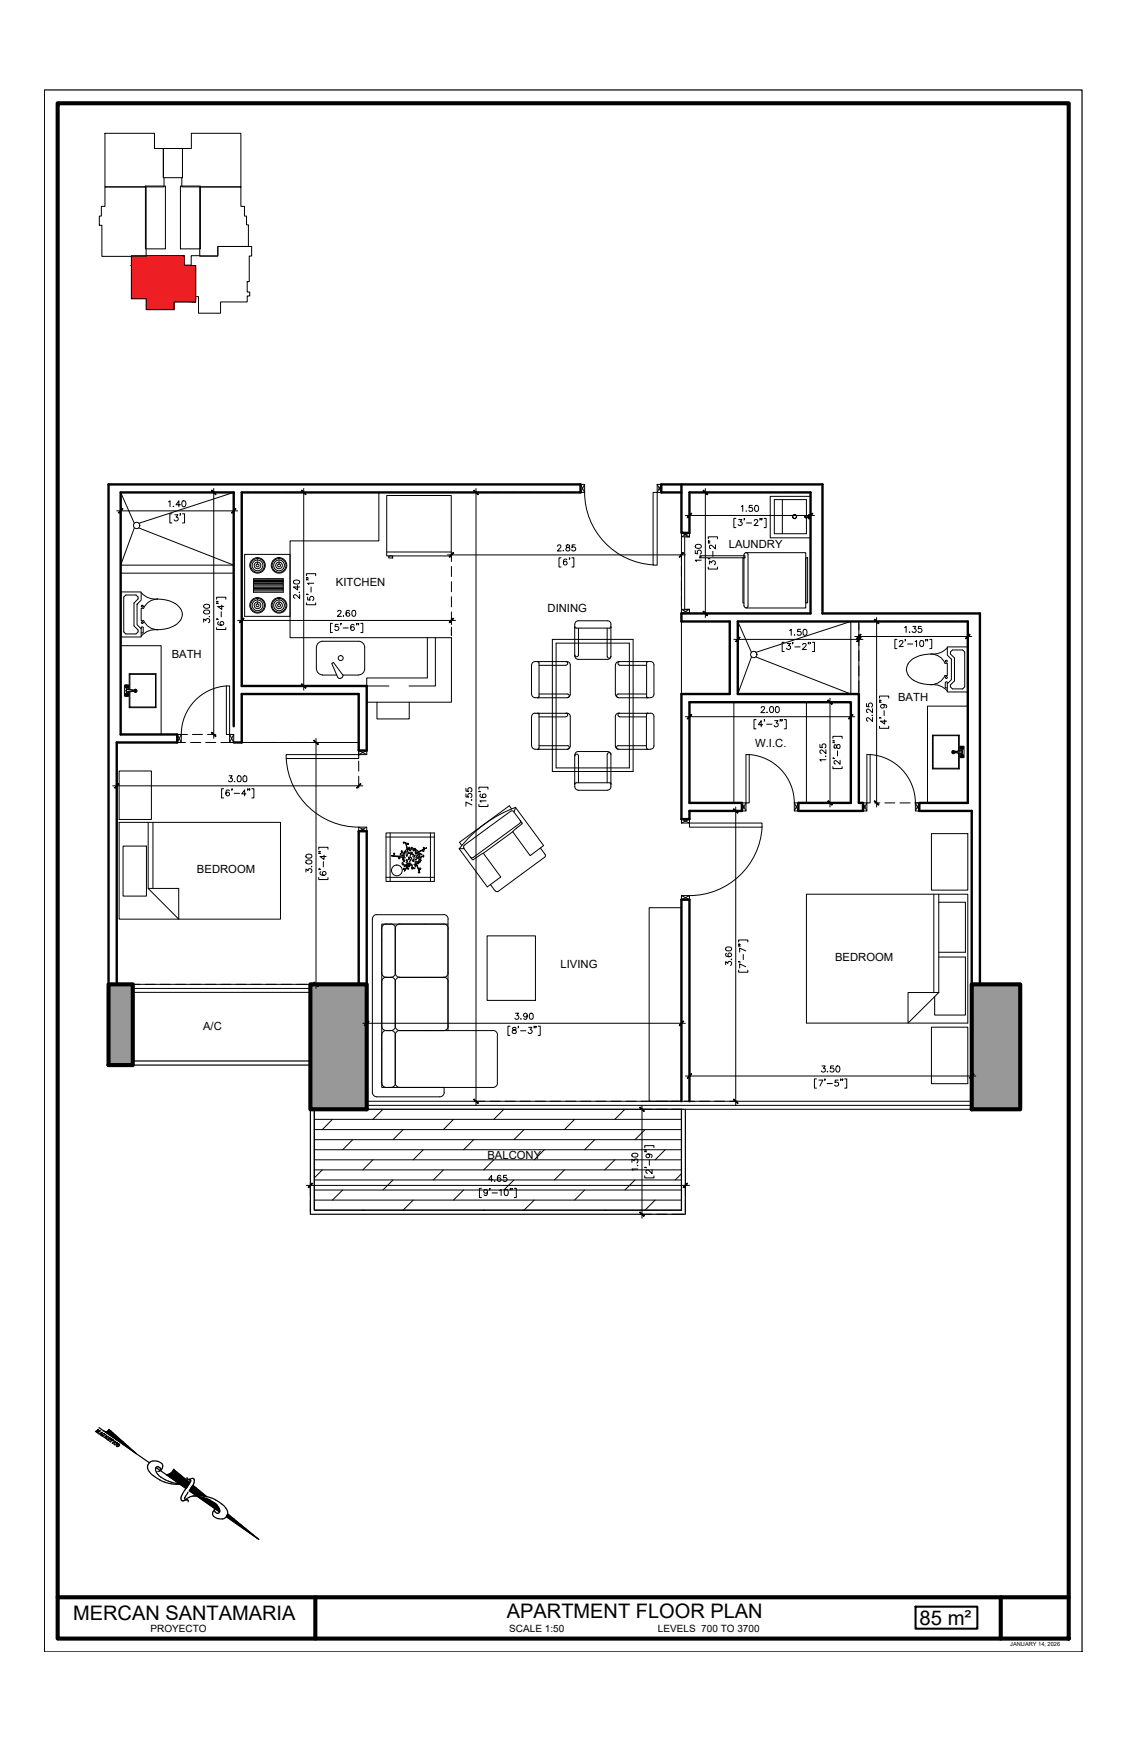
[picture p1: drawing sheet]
<svg xmlns="http://www.w3.org/2000/svg" width="279mm" height="432mm" viewBox="0 0 279 432" stroke-linecap="round" stroke-linejoin="round" font-family="sans-serif">
<defs><g id="words">
<g font-size="5">
<text x="18.1" y="401.8">MERCAN SANTAMARIA</text>
<text x="125.7" y="401.3">APARTMENT FLOOR PLAN</text>
<text x="228" y="403">85 m²</text>
</g>
<g font-size="2.8">
<text x="180.7" y="135.9">LAUNDRY</text>
<text x="83.3" y="145.4">KITCHEN</text>
<text x="135.7" y="151.8">DINING</text>
<text x="42.6" y="163.2">BATH</text>
<text x="222.7" y="173.9">BATH</text>
<text x="187.2" y="185.2">W.I.C.</text>
<text x="48.8" y="216.4">BEDROOM</text>
<text x="207" y="238.4">BEDROOM</text>
<text x="139" y="240.1">LIVING</text>
<text x="50.4" y="255.6">A/C</text>
<text x="120.8" y="287.6">BALCONY</text>
</g>
<g font-size="2.5">
<text x="37.3" y="404.8">PROYECTO</text>
<text x="126.3" y="404.7">SCALE 1:50</text>
<text x="163.1" y="404.7">LEVELS 700 TO 3700</text>
</g>
<text font-size="1.4" x="250.5" y="408.3">JANUARY 14, 2026</text>
</g></defs>
<!-- layer: pared -->
<path d="M168.9 120.1v12.1h2v-10.1h30v30h-32v2h12v18h-12v31.1h2v-2.1h13v-2h-13v-24.9h40v24.9h-13v2h16v-2h-1v-27h-30v-18h57v45h-12v2h13v43M168.9 122.1h-5v-2h40v32h39v92M57.9 180.1v-58h-28v60.1h14v2h-15v80h-2v-144.1h117v2h-84v48h31v16h-2v-14h-29v12.1h-2M88.9 244.1v-37.9h2v37.9M168.9 273.1v-50h2v50" fill="none" stroke="#000" stroke-width=".59"/>
<!-- layer: 2D VISTA 9 -->
<g fill="none" stroke="#000" stroke-width=".25">
<path d="M29.9 122.1l3.4 7.7M33.3 130.9l-3.4 9.3h28l-23.5-9.3M57.9 122.1l-23.5 7.7M95.9 122.9h16v15h-16zM95.9 136.9h16M96.4 137.9h1v.5h-1zM144.9 122.1a18 18 0 0 0 17 18M29.9 142.2h28M182.9 154.1l3.4 7.7M212.9 154.1v18M30.8 170.1v2.5l.2 .1M31 169.9l.9 .1"/>
<path d="M31 172.7h.7M31 169.9l-.1 .1M31.3 171.3h.1M31.3 171.1l.2 .5M31.4 171.3h.1M31.4 171.5l.1 .1M31.4 171l1.5 .2M31.4 170.9l1.5 .2M31.5 171l-.1 .1M31.5 170.9l-.2 .2M31.9 171.6v.9l-.1 .2M31.9 170.1v.9"/>
<path d="M32 171v-3.9h6.7v8.4h-6.7v-3.9M32 167.1l.2 .2M32.2 171v-3.7h6.4v8h-6.4v-3.7M32.2 175.3l-.2 .2M32.9 171.5l-1.5 .2M33 171.2v.1M33 171.1l.1 .2M33 171.3h.1M33 171.3v.1l.1-.1M33.1 171.3h.1M38.6 175.3l.1 .2M38.7 167.1l-.1 .2"/>
<path d="M56.1 170.1a12 12 0 0 0-11.2 12M78.4 160.6v5.3M78.5 160.5a1.5 1.5 0 0 1 1.5-1.5h8.9a1.5 1.5 0 0 1 1.5 1.5M78.5 165.9a1.5 1.5 0 0 0 1.5 1.5h3.5M84.8 168.1l-.4 .2M84.8 168l.2-.3-.1-.4-2.2-3-.5 .2 1.5 3.5 .3 .2h.5M90.4 165.9a1.5 1.5 0 0 1-1.5 1.5h-3.9M90.4 160.6v5.3M93.5 174.2v4.1h8v-4.1M186.3 162.9l-3.4 9.2M187.4 161.8l23.5-7.7v18l-23.5-9.2M29.5 191.2h8v12h-8z"/>
<path d="M71 188.1a18 18 0 0 0 17.9 17M185.7 187.1a12 12 0 0 1 11.2 12M215.7 187.1a12 12 0 0 1 11.2 12M231.2 182.3l.1 .2M231.3 190.5l-.1 .2M236.8 186.5v.1M236.8 186.5l1.6 .4 .2-.2M236.8 186.5l1.7 .2M237.6 186.2v-3.7h-6.3v8h6.3v-3.7M237.6 190.5l.2 .2M237.8 186.2v-3.9h-6.6v8.4h6.6v-3.9M237.8 182.3l-.2 .2"/>
<path d="M238 186.8v.9l.1 .2M238.1 187.9h.7M238.4 186.1l.2 .2M238.5 186.3l-1.7 .2 .1-.2M238.5 186.3v.4M238.5 186.5h.1M238.6 186.5h.1M238.8 185.1h-.8v1.1M238.9 185.1l.1 .1v2.5l-.1 .2M29.5 204h40v24h-40zM30.5 209.8h5.8v12.5h-5.8zM36.7 204v16.3h7.6v7.7l-7.6-7.7"/>
<path d="M37.9 204v16.3M188.9 205.1a18 18 0 0 1-18 17"/>
<circle cx="33.9" cy="130.3" r=".78"/>
<circle cx="31.4" cy="170.3" r=".19"/>
<circle cx="31.4" cy="172.2" r=".19"/>
<circle cx="31.4" cy="172.2" r=".4"/>
<circle cx="31.4" cy="170.3" r=".4"/>
<circle cx="31.4" cy="170.3" r=".23"/>
<circle cx="31.4" cy="172.2" r=".23"/>
<circle cx="33.6" cy="171.3" r=".4"/>
<circle cx="33.6" cy="171.3" r=".23"/>
<circle cx="84.5" cy="163.2" r=".61"/>
<circle cx="186.9" cy="162.3" r=".78"/>
<circle cx="236.4" cy="186.5" r=".19"/>
<circle cx="236.4" cy="186.5" r=".4"/>
<circle cx="236.4" cy="186.5" r=".23"/>
<circle cx="238.5" cy="185.6" r=".19"/>
<circle cx="238.5" cy="187.4" r=".19"/>
<circle cx="238.5" cy="187.4" r=".4"/>
<circle cx="238.5" cy="185.6" r=".4"/>
<circle cx="238.5" cy="185.6" r=".23"/>
<circle cx="238.5" cy="187.4" r=".23"/>
</g>
<!-- layer: PUERTA -->
<g fill="none" stroke="#000" stroke-width=".25">
<path d="M143.9 120.1h1v2h-1M143.9 120.1v2M143.9 120.1l1 2M144.9 120.1l-1 2M162.9 120.1v20.1h-1v-18.1h1M162.9 120.1h1v2h-1M162.9 120.1l1 2M163.9 120.1l-1 2M168.9 132.2h2v.9h-2zM168.9 132.2l2 .9M169.7 133.1v18M170.1 133.1h.8"/>
<path d="M170.9 132.2l-2 .9v18l2 1M168.9 151.1h2v1h-2zM170.1 151.1h.8l-2 1M56.1 170.1h.8v12.1h-.8zM43.9 182.2h1v2h-1zM43.9 182.2l1 2M44.9 182.2l-1 2M56.9 182.2h1v2h-1zM56.9 182.2l1 2M57.9 182.2l-1 2M88.9 187.2v.9h-18v-.9h20M88.9 187.2v-1.1h2v1.1"/>
<path d="M88.9 186.1l2 1.1M90.9 186.1l-2 1.1M183.9 199.1h1v2h-1zM183.9 199.1l1 2M184.9 187.2h.8v11.9h-.8zM184.9 199.1l-1 2M196.9 199.1h1v2h-1zM196.9 199.1l1 2M197.9 199.1l-1 2M213.9 199.1h1v2h-1zM213.9 199.1l1 2M214.9 187.2h.8v11.9h-.8z"/>
<path d="M214.9 199.1l-1 2M226.9 199.1h1v2h-1zM226.9 199.1l1 2M227.9 199.1l-1 2M88.9 206.2v-1.1h2v1.1M88.9 206.2h2M88.9 205.1l2 1.1M90.9 205.1l-2 1.1M168.9 204.1h20v1h-18v-1M168.9 204.1v-.9h2v.9M168.9 203.2l2 .9M170.9 203.2l-2 .9"/>
<path d="M168.9 223.1v-1h2v1M168.9 223.1h2M168.9 222.1l2 1M170.9 222.1l-2 1"/>
</g>
<!-- layer: 2D MOBILIARIO -->
<path d="M230.9 206.8h9v14h-9zM199.9 221.8h40v31.9h-40zM231.5 221.8v24.4M232.7 237.4h6.6v14.4h-7.6v-4.6M232.7 223.8h6.6v12.4h-6.6M232.7 221.8v24.4M225.1 246.2h7.6l-7.6 7.5zM230.9 254.8h9v14h-9z" fill="none" stroke="#000" stroke-width=".25"/>
<!-- layer: ART -->
<g fill="none" stroke="#000" stroke-width=".25">
<path d="M29.9 146.8h5.1v2l-1 1.1v5l1 1.1v2h-5.1zM31.2 147.6h2.5l.5 .5v.4l-1 1.1v5.6l1 1.1v.4l-.5 .5h-2.5l-.5-.5v-8.6zM35 156l.1-.5h.3l.1 1.5h-.5M35.1 147l1.5 1.2 1.2 .3h1.3M35.6 150.9h-.6v3h.6M35.6 153.9a3.8 3.8 0 0 0 3.5 2.3M39.1 148.6a3.8 3.8 0 0 0-3.5 2.3M39.1 148.6a6.8 6.8 0 0 1 5.7 2.4M39.1 156.2h-1.3l-1.2 .4-1.5 1.1M44.8 153.7a6.6 6.6 0 0 1-5.7 2.5M44.8 151a2.43 2.43 0 0 1 0 2.7M225.1 167.4a6.6 6.6 0 0 0 5.7 2.4"/>
<path d="M225.1 164.7a2.43 2.43 0 0 0 0 2.7M230.8 169.8h1.3l1.2 .4 1.5 1.2M230.8 162.2a3.8 3.8 0 0 1 3.5 2.3h.6v3.1h-.6a3.8 3.8 0 0 1-3.5 2.2M230.8 162.2a6.8 6.8 0 0 0-5.7 2.4M234.3 169.3v1.3h.6M234.4 169.3l.1-.2h.3l.1 .5M234.8 160.7l-1.5 1.1-1.2 .4h-1.3M234.9 160.4h5v11.2h-5v-2l1-1v-5.1l-1-1zM235.6 161.7l.5-.5h2.6l.5 .5v8.6l-.5 .6h-2.6l-.5-.6v-.4l1-1v-5.7l-1-1z"/>
<circle cx="35.3" cy="150.3" r=".23"/>
<circle cx="35.3" cy="154.4" r=".23"/>
<circle cx="234.6" cy="164" r=".23"/>
<circle cx="234.6" cy="168" r=".23"/>
</g>
<!-- layer: VENTANA -->
<path d="M32.9 244.1h44M32.9 246.1h44M32.9 245.2h44M90.9 273.1h150M90.9 275.1h150M90.9 274.2h150" fill="none" stroke="#000" stroke-width=".25"/>
<!-- layer: ARQ_MUEBLES -->
<g fill="none" stroke="#000" stroke-width=".25">
<path d="M136.9 158.6h20.1v32.7h-20.1zM137.9 159.5h18.1v31h-18.1zM142.5 154.8v7.9M142.5 155.4l.4 .4h8.2l.4-.4M142.5 154.8a.83 .83 0 0 1 .8-.8h7.3a.83 .83 0 0 1 .9 .8M143.4 155.8v6.7a.44 .44 0 0 1-.4 .4 .44 .44 0 0 1-.5-.4M150.5 155.8l.1 7a.44 .44 0 0 0 .4 .4 .44 .44 0 0 0 .5-.4M151.5 154.8v8M131.8 164.9v7.3M131.8 177.7v7.3M131.8 172.2a.83 .83 0 0 0 .8 .8l8.1 .1M133.3 176.9l.3 .3v8.3l-.3 .3"/>
<path d="M133.3 164.1l.3 .3M133.6 164.5v8.2l-.3 .3M133.6 177.8h6.7M133.6 165h6.7M133.6 172.1h7.1M140.3 176.9a.44 .44 0 0 1 .4 .4 .44 .44 0 0 1-.4 .5M140.3 164.1a.44 .44 0 0 1 .4 .4 .44 .44 0 0 1-.4 .5M140.5 176.9h-7.9a.83 .83 0 0 0-.8 .8M140.5 164.1h-7.9a.83 .83 0 0 0-.8 .8M140.6 176.9a.83 .83 0 0 1 .8 .8v7.3a.83 .83 0 0 1-.7 .8 .46 .46 0 0 0 .4-.4 .46 .46 0 0 0-.4-.5M140.6 164.1a.83 .83 0 0 1 .8 .8v7.3M140.7 172.1a.44 .44 0 0 1 .4 .5 .44 .44 0 0 1-.4 .4"/>
<path d="M141.4 172.2a.83 .83 0 0 1-.7 .8M142.5 162.7a.83 .83 0 0 0 .8 .8h7.3a.83 .83 0 0 0 .8-.7M152.6 164.9v7.3M152.6 164.9a.83 .83 0 0 1 .8-.8h7.9a.83 .83 0 0 1 .8 .8v7.3M152.6 172.2a.83 .83 0 0 0 .7 .8M153.4 176.9h7.9a.83 .83 0 0 1 .8 .8v7.3M153.4 176.9a.83 .83 0 0 0-.8 .8v7.3a.83 .83 0 0 0 .7 .8 .46 .46 0 0 1-.4-.4 .46 .46 0 0 1 .4-.5M153.6 177.8h6.7M153.6 165h6.7M153.6 176.9a.44 .44 0 0 0-.4 .4 .44 .44 0 0 0 .4 .5M153.6 164.1a.44 .44 0 0 0-.4 .4 .44 .44 0 0 0 .4 .5M160.3 172.1h-7a.47 .47 0 0 0-.4 .5 .47 .47 0 0 0 .4 .5l8-.1a.83 .83 0 0 0 .8-.8"/>
<path d="M160.3 164.5v8.2l.4 .3M160.7 176.9l-.4 .3v8.3l.4 .3M160.7 164.1l-.4 .3M131.8 185a.83 .83 0 0 0 .8 .8M132.6 185.8h8.1M133.6 185h7.1M142.5 187.2v8M142.5 187.5a.44 .44 0 0 1 .5-.5 .44 .44 0 0 1 .4 .5v6.6M142.5 194.5l.4-.4h8.2l.4 .4M142.5 195.1a.83 .83 0 0 0 .8 .9h7.3a.9 .9 0 0 0 .9-.9M151.4 187.1a.83 .83 0 0 0-.8-.7h-7.3a.83 .83 0 0 0-.8 .8M151.5 187.1v8.1"/>
<path d="M151.5 187.1a.44 .44 0 0 0-.5-.5 .44 .44 0 0 0-.4 .5l-.1 7M153.3 185h7M153.3 185.8h8M162.1 185a.83 .83 0 0 1-.8 .8M95.7 206.6h12v12h-12zM95.7 217.6h12M95.7 207.6h12M96.7 206.6v12M106.7 206.6v12"/>
<circle cx="98.4" cy="215.9" r="1.33"/>
</g>
<!-- layer: muebles -->
<g fill="none" stroke="#000" stroke-width=".25">
<path d="M115 210.4l1.6 2.2M115.1 209.6l-.2 .5 .1 .2M116.6 212.6l.5 .6M116.6 212.6l.2 .1h.5M117.1 213.2h.2M119.9 211.6l-2.6 1.6M126.6 201.2l-11.5 8.4M126.7 201.2l.2-.1 .5 .2M126.9 200.7l-.6-.8-12.4 9 .6 .8M127.1 206.3l-7.3 5.3 4.3 5.9-3.3 2.5-7-9.5M127.3 201.3l1.7 2.2M127.8 200.2l7 9.5-3.4 2.5-4.3-5.9"/>
<path d="M127.8 200.2l-.3 1.2M127.8 200.2a31.4 31.4 0 0 0-13.9 10.3h1.2M128.1 205.4l-1 .9M128.8 204.2l-11.5 8.5M129 203.5v.5l-.1 .2M129 203.5l.4 .6M129.4 204.3l-1.4 1.1M129.4 204.1v.2M134 210.3l1.1 1.6 .1 .5-.2 .2-11.5 8.5h-.5l-.2-.1-1.2-1.6M93.4 226.9h16.6M93.4 226.8a1.12 1.12 0 0 0-1.1 1.1v43a1.12 1.12 0 0 0 1.1 1.1M94.6 230.3v11a1.12 1.12 0 0 0 1.2 1.1h1.1"/>
<path d="M95.7 229.2h1.2M95.8 229.2a1.12 1.12 0 0 0-1.2 1.1M96.9 229.2a1.12 1.12 0 0 1 1.1 1.1M98 230.3v11a1.12 1.12 0 0 0 1.1 1.1h10.9M99.1 229.2h10.9M99.1 229.2a1.12 1.12 0 0 0-1.1 1.1M110 229.2a1.12 1.12 0 0 1 1.1 1.1M110 226.8a1.12 1.12 0 0 1 1.1 1.1M111.1 229.2h-16.5v40.5h15.5v1.2M111.1 228v27.6M111.1 230.3v11M120.8 232.1h11.9v16h-11.9z"/>
<path d="M94.6 243.5v11a1.12 1.12 0 0 0 1.2 1.1h1.1M95.8 242.4a1.12 1.12 0 0 0-1.2 1.1M95.8 255.6a1.12 1.12 0 0 0-1.2 1.1v11.9M96.9 242.4a1.12 1.12 0 0 1 1.1 1.1M96.9 255.6a1.12 1.12 0 0 1 1.1 1.1M98 243.5v11a1.12 1.12 0 0 0 1.1 1.1h23.1M98 241.3a1.12 1.12 0 0 1-1.1 1.1M98 254.5a1.12 1.12 0 0 1-1.1 1.1M99.1 242.4a1.12 1.12 0 0 0-1.1 1.1M99.1 255.6a1.12 1.12 0 0 0-1.1 1.1v11.9M110 242.4a1.12 1.12 0 0 1 1.1 1.1M111.1 243.5v11"/>
<path d="M111.1 241.3a1.12 1.12 0 0 1-1.1 1.1M111.1 254.5a1.12 1.12 0 0 1-1.1 1.1M122.2 255.6a1.12 1.12 0 0 1 1.1 1.1M123.3 256.7v11.9M94.6 268.6a1.12 1.12 0 0 0 1.2 1.1h1.1M98 268.6a1.12 1.12 0 0 0 1.1 1.1h23.1a1.12 1.12 0 0 0 1.1-1.1M98 268.6a1.12 1.12 0 0 1-1.1 1.1M110.1 270.9a1.12 1.12 0 0 1-1.1 1.1h-15.6"/>
</g>
<!-- layer: MOBILIARIO -->
<g fill="none" stroke="#000" stroke-width=".25">
<path d="M99.8 212.6l.3 1.1M99.9 212l-.1 .3M100.1 212.7v.1M100.2 213.3l.1 .2M100.4 212.7l-.6 .3 .1 .3h.4v.4l-.6 .3 .1 .5 .3-.3 .2 .8 .1-.6 .4 .6v-.5l.4-.3 .2 .8a.56 .56 0 0 0 .1-.7 .56 .56 0 0 0-.7-.3l-.1-.2 .3-.2-.3-.3 .7-.2-.1-.5h.2v.5l.3 .2-.3 .4 .6 .7a.6 .6 0 0 1-.1 .9l.1 .3 .2-.1 .1-.4 .2 .4h.2l.4-.9h-.4l-.2-.2 .5-.2 .1-.2-.3-.3 .1-.1 .4 .1 .4 .5v-.8l.1 .4h.4l-.2-.4 .1-.1 .2 .2v-.2l-.7-.2M100.6 211.2l-.5 1.1M100.8 214.4l.5 .2M100.9 210.6l-.9 1M101.1 214.2l.2 .1M101.1 214.6l-.9 1.5 1.1-1.4M101.3 210.5h-.2M101.6 214.7h.6"/>
<path d="M101.6 214.4l.5 .1M102 210.6l-1 .3M102 210.4h-.4M102.3 210.4l.5 .1M102.4 210.6l.4 .2M103 210.6l.7 .6M103 210.9a1.93 1.93 0 0 1 .8 2.1M103.2 214.3l-.3 .2M103.3 214.2l.8 2.3-.9-2.2M103.4 211.4l2.4-1.1-2.1 1.2M103.5 213.7l-.3 .3M103.6 214l-.3 .2"/>
<path d="M103.8 211.4l.3 .7M103.9 212.1h.2l.2-.4 .2 .3 .6 .1v.4l-.2 .1-.1-.2-.4 .1 .1 .3-.2 .1-.4-.6-.2 .6h-.2l-.1-.5-.3 .1 .1 .8-.7-.3-.1 .3 .3 .1-.3 .3-.3-.6v-.4h-.3l-.1-.3 .1-1.1 .4 .1-.1 .5h.4l-.2 .4 .2 .3h.3l-.1-.4 .2-.1 .7 .1v-.6l-.3-.2v.4h-.2l-.2-.3 .1-1.1h-.2l-.1 .6-.2 .1-.2-.8-.3-.2-.2 .8-.3 .1-.1-.9-.3 .7-.5-1.9 .4 2.3 .5 .3-.1 .3v-.2a.56 .56 0 0 0-.4 .7h-.3v-1a.46 .46 0 0 0-.6 .5l-.3-.3-.2-.6-.1 .7-.3 .1v.3h.7l.4 .3h-3.3l3.5 .5M103.9 213.6l-.1 .2M104.2 212.5l-.1 .6"/>
<circle cx="97.7" cy="211.7" r=".15"/>
<circle cx="99" cy="212.8" r=".19"/>
<circle cx="100.1" cy="215.5" r=".15"/>
<circle cx="100.1" cy="209" r=".15"/>
<circle cx="101.1" cy="209.3" r=".15"/>
<circle cx="101.2" cy="215.4" r=".15"/>
<circle cx="103.9" cy="216.3" r=".15"/>
<circle cx="104.1" cy="215.5" r=".19"/>
<circle cx="105" cy="211" r=".19"/>
<circle cx="105.1" cy="210.3" r=".15"/>
</g>
<circle cx="102.5" cy="211.9" r=".07" fill="#000" stroke="#000" stroke-width=".25"/>
<!-- layer: PARED BAJA -->
<path d="M28.9 264.2h48M28.9 263.1h48M76.9 275.1v26.1h93v-26.1M77.9 275.1v25h91v-25" fill="none" stroke="#000" stroke-width=".3"/>
<!-- layer: HATCH -->
<g fill="none" stroke="#000" stroke-width=".25">
<path d="M77.9 275.1h91v25h-91zM77.9 277.6h91M82.4 277.6l-2.5 2.6M94.9 275.1l-2.5 2.5M112.4 277.6l-2.5 2.6M124.9 275.1l-2.5 2.5M142.4 277.6l-2.5 2.6M154.9 275.1l-2.5 2.5M77.9 280.2h91M77.9 282.7h91M77.9 285.2h91M77.9 287.7h91"/>
<path d="M77.9 290.2h91M77.9 292.7h91M77.9 295.1h91M77.9 297.6h91M79.9 290.2l-2 1.9M84.9 295.1l-2.5 2.5M87.4 282.7l-2.5 2.5M92.4 287.7l-2.5 2.5M97.4 292.7l-2.5 2.4M99.9 280.2l-2.5 2.5M102.4 297.6l-2.5 2.5M104.9 285.2l-2.5 2.5"/>
<path d="M109.9 290.2l-2.5 2.5M114.9 295.1l-2.5 2.5M117.4 282.7l-2.5 2.5M122.4 287.7l-2.5 2.5M127.4 292.7l-2.5 2.4M129.9 280.2l-2.5 2.5M132.4 297.6l-2.5 2.5M134.9 285.2l-2.5 2.5M139.9 290.2l-2.5 2.5M144.9 295.1l-2.5 2.5M147.4 282.7l-2.5 2.5M152.4 287.7l-2.5 2.5"/>
<path d="M157.4 292.7l-2.5 2.4M159.9 280.2l-2.5 2.5M162.4 297.6l-2.5 2.5M164.9 285.2l-2.5 2.5M168.9 291.1l-1.5 1.6M89.9 300.1h.1M119.9 300.1h.1M149.9 300.1h.1"/>
</g>
<!-- layer: PROY -->
<path d="M107.9 158.2v11.9h-6.5M59.9 170.1h6.5M71.4 170.1h10M86.4 170.1h10" fill="none" stroke="#000" stroke-width=".25"/>
<!-- layer: MUEBLE-FIJO -->
<g fill="none" stroke="#000" stroke-width=".25">
<path d="M60.6 137.5h11.3v15.4h-11.3zM93.9 122.1v12.1h-22v24h40v16h-21M62.9 144.1h7.3h-7.3M62.9 143.5h7.3v3.4h-7.3zM62.9 146h7.3M62.9 145.7h7.3M62.9 146.6h7.3M62.9 146.3h7.3M62.9 145.3h7.3M62.9 145h7.3M62.9 144.7h7.3M62.9 144.4h7.3"/>
<path d="M62.9 143.8h7.3M105.9 158.2v9.9h-15v2M168.9 154.1v18M29.9 160.1h10v22.1M181.9 174.2v24.9M199.9 174.2v24.9M239.9 175.1h-10v24M57.9 184.2h31M160.9 225.1h8v48h-8z"/>
<circle cx="63.8" cy="140.2" r="1.33"/>
<circle cx="63.8" cy="150.1" r="1.33"/>
<circle cx="63.8" cy="150.1" r=".83"/>
<circle cx="63.8" cy="140.2" r=".83"/>
<circle cx="63.8" cy="150.1" r=".36"/>
<circle cx="63.8" cy="140.2" r=".36"/>
<circle cx="63.8" cy="150.1" r="1.71"/>
<circle cx="63.8" cy="140.2" r="1.93"/>
<circle cx="63.8" cy="140.2" r="1.71"/>
<circle cx="63.8" cy="150.1" r="1.93"/>
<circle cx="69.2" cy="140.2" r="1.33"/>
<circle cx="69.2" cy="150.1" r="1.33"/>
<circle cx="69.2" cy="140.2" r=".83"/>
<circle cx="69.2" cy="150.1" r=".83"/>
<circle cx="69.2" cy="150.1" r=".36"/>
<circle cx="69.2" cy="150.1" r="1.93"/>
<circle cx="69.2" cy="150.1" r="1.71"/>
<circle cx="69.2" cy="140.2" r="1.93"/>
<circle cx="69.2" cy="140.2" r="1.71"/>
<circle cx="69.2" cy="140.2" r=".36"/>
</g>
<!-- layer: ARTEFACTOS -->
<g fill="none" stroke="#000" stroke-width=".25">
<path d="M194 123.9v8.5M199.5 128.2l.2 .2M199.5 128.2h.1M199.7 128.4h.5M199.7 128h.5M199.7 128l-.2 .2M199.9 128.4a.28 .28 0 0 1-.4 0 .28 .28 0 0 1 0-.4 .28 .28 0 0 1 .4 0v-4.1h-7.9v8.5h7.9v-4M200.4 127.8l.1 .3M200.4 127.8l-.2 .4 .2 .3M200.5 128.6v.1M200.5 128.3l-.1 .3M200.5 128l-.2 .2 .2 .1"/>
<path d="M200.5 128.2h.1M200.5 128.1h.1M200.5 127.7h.1M200.5 128.7h.1M200.6 128.2h.1M200.6 128.3v.2M200.6 127.7v.4M200.6 128l.1 .2-.1 .1M200.6 127.8l.3 .4-.3 .3M200.6 128.5v.2M200.9 128v-4.9h-9.9v10.3h9.9v-5"/>
<circle cx="197" cy="128.1" r=".44"/>
<circle cx="197" cy="128.1" r=".53"/>
<circle cx="200.5" cy="128.2" r=".11"/>
<circle cx="200.5" cy="128.2" r=".06"/>
</g>
<!-- layer: A-ARTEF-COCINAS -->
<path d="M184.7 138.3h-.5v11.2h.2M184.9 137.1h14.9v13.7h-14.9M185 137.1l-.5 .2v.3l-.1 12.7M185 137.1l.4 .2v.3v12.7M199.8 138.3h.4v11.2h-.4zM184.5 150.3a.49 .49 0 0 0 .5 .4 .49 .49 0 0 0 .4-.4" fill="none" stroke="#000" stroke-width=".25"/>
<!-- layer: A-PROY -->
<path d="M173.5 137.8h11.2v.5h-11.2z" fill="none" stroke="#000" stroke-width=".25"/>
<!-- layer: HATCH -->
<g fill="#989898" stroke="#989898" stroke-width=".25">
<path d="M26.9 244.1l6 20.1v-20.1zM26.9 244.1l6 20.1h-6z"/>
<path d="M240.9 244.1l12 31v-31zM240.9 244.1l12 31h-12z"/>
<path d="M76.9 244.1l14 31v-31zM76.9 244.1l14 31h-14z"/>
</g>
<!-- layer: COL -->
<path d="M26.9 244.1h6v20.1h-6zM76.9 244.1h14v31h-14zM240.9 244.1h12v31h-12z" fill="none" stroke="#000" stroke-width="1"/>
<!-- layer: S-DIM -->
<g fill="none" stroke="#000" stroke-width=".25">
<path d="M28.9 126.7h30M29.9 122.6v1.7M29.9 125.6v1.6M41.8 124.5l.3-.3v1.5M42.6 127.4h-.5v2.3h.5M43 125.6h.1M43.3 127.7h.8l-.4 .6a.5 .5 0 0 1 .3 .8 .5 .5 0 0 1-.8-.2M44.7 125.2h-1.1l.8-1v1.5M44.7 127.5l-.1 .3M45.2 127.4h.5v2.3h-.5M45.3 124.2a.74 .74 0 0 1 .9 .6 .74 .74 0 0 1-.5 .9l-.5-.3-.1-.6zM52.5 122.1h1.8"/>
<path d="M53 121.2v61.9M55.6 122.1h1.8M57.9 122.6v1.7M57.9 125.6v1.6M60.4 122.1h1.4M63.1 122.1h2.5M66.9 122.1h2.5M70.6 122.1h2.5M74.4 122.1h1.4M75.3 121.2v50M110.9 137.6h59M111.9 137.2v2.1"/>
<path d="M117.5 122.1h3M118 121.2v153M121.7 122.1h2.5M125.5 122.1h2.5M129.2 122.1h2.5M133 122.1h2.5M136.7 122.1h2.5M138.2 135.5l.3-.4 .5 .2v.4l-.8 1h.9M139.1 138.3h-.5v2.3h.5M139.6 136.5l.1 .1M140.4 135.2v.4l.5 .2a.45 .45 0 0 1 .4 .6 .45 .45 0 0 1-.6 .3l-.3-.2-.1-.4 .2-.3 .6-.2 .1-.3-.3-.2zM140.4 122.1h3"/>
<path d="M140.5 138.9l-.3-.3a.78 .78 0 0 0-.5 .8 .78 .78 0 0 0 .5 .7 .45 .45 0 0 0 .4-.5 .45 .45 0 0 0-.5-.4 .45 .45 0 0 0-.4 .5M141.3 138.4l-.2 .4M141.8 138.3h.5v2.3h-.5M142.6 135.1h-.8v.7a.53 .53 0 0 1 .8 0 .53 .53 0 0 1-.1 .8 .53 .53 0 0 1-.8-.2M168.9 137.2v1.9M169.9 127.8h32M170.9 122.6v2.3M170.9 126.1v2.3M172.4 136.6v.7l.6 .1a.53 .53 0 0 1 0-.8 .53 .53 0 0 1 .7 0 .53 .53 0 0 1-.1 .8M172.5 135.2a.75 .75 0 0 1 .9-.3 .75 .75 0 0 1 .4 .9 .75 .75 0 0 1-.9 .3 .75 .75 0 0 1-.4-.9zM173.8 138l-.1 .1M173.8 138.9h-1.4l.3 .4"/>
<path d="M174.4 122.1h3M174.9 121.2v32M175.6 133.6v-.5h2.3v.5M175.7 138.5l.3 .1M175.7 134.6l.3 .1M175.7 134.2l.3 .1M175.9 139.9v-.8l.5 .5a.5 .5 0 0 1 .8-.4 .5 .5 0 0 1-.1 .9M176.7 136.7v1.3M177.4 135.1v1l-.8-.7-.5-.2-.2 .1v.5l.3 .3M178.6 122.1h2.5M182.4 122.1h2.5M182.4 128.6h-.5v2.3h.5"/>
<path d="M183.1 128.9h.8l-.4 .5a.5 .5 0 0 1 .4 .8 .5 .5 0 0 1-.9-.2M183.8 125.6l.3-.3v1.5M184.6 128.7l-.2 .3M185 126.7l.1 .1M185.1 129.7h1.2M186.2 122.1h2.5M186.5 125.3h-.7l-.1 .7a.53 .53 0 0 1 .8-.1 .53 .53 0 0 1-.1 .8 .53 .53 0 0 1-.7-.1M187 129.2l.3-.3h.4l.2 .2-.3 .5-.7 .7h1M187.3 125.4a.47 .47 0 0 1 .7 .2l.1 .6-.2 .6a.75 .75 0 0 1-.9-.4 .75 .75 0 0 1 .3-1zM188.5 128.7l-.1 .3M188.9 128.7l-.1 .3M189.4 128.6h.5v2.3h-.5"/>
<path d="M189.9 122.1h2.5M193.7 122.1h2.5M197.4 122.1h3M200.9 122.6v2.3M200.9 126.1v2.3M50.5 154.3v-.8l.5 .4a.5 .5 0 0 1 .9-.3 .5 .5 0 0 1-.2 .8M50.6 151.5l.5-.2a.61 .61 0 0 1 .9 .5 .8 .8 0 0 1-.8 .5 .8 .8 0 0 1-.7-.6zM50.6 150.1a.76 .76 0 0 1 .9-.3 .76 .76 0 0 1 .4 .9 .75 .75 0 0 1-.9 .2 .75 .75 0 0 1-.4-.8zM51.9 152.9l-.1 .1M53.7 155.7v.4h2.3v-.4M53.7 148.6v-.5h2.3v.5M53.7 153.5l.4 .1"/>
<path d="M53.7 149.6v.1v-.1l.4 .1M53.7 149.1l.4 .2M54.2 154.2l-.2 .1a.74 .74 0 0 0 .6 .9 .74 .74 0 0 0 .9-.6 .46 .46 0 0 0-.4-.5 .46 .46 0 0 0-.5 .5 .46 .46 0 0 0 .4 .5M54.8 151.7v1.3M55 150.1v1l-1-.7h1.5M58.9 153.9h54M59.9 153.4v1.8M59.9 156.5v2.5M72.8 144.1a.75 .75 0 0 1 1-.3 .75 .75 0 0 1 .4 .9 .75 .75 0 0 1-.9 .2 .75 .75 0 0 1-.5-.8zM73.8 145.2v1.1l-1-.7h1.5M74.2 146.9h.1M74.3 147.4v1l-1.1-.9-.3 .1-.1 .5 .3 .3"/>
<path d="M76 149.5v.5h2.3v-.5M76 142.8v-.5h2.3v.5M76.1 147.4l.3 .1M76.1 143.7l.3 .1M76.1 143.3l.3 .1M76.3 148.1v.7h.6a.54 .54 0 0 1 0-.8 .54 .54 0 0 1 .8 .2 .54 .54 0 0 1-.2 .7M77.1 145.6v1.3M77.8 144.7h-1.5l.3 .3M82.4 154.6h-.5v2.3h.5M83.7 151.7a.44 .44 0 0 1 .4-.3 .44 .44 0 0 1 .5 .2l-.2 .5-.8 .8h1.1M83.8 154.9h-.7v.6a.54 .54 0 0 1 .8 0 .54 .54 0 0 1-.1 .8 .54 .54 0 0 1-.8-.2M84.6 154.6l-.2 .4"/>
<path d="M85.1 155.7h1.2M85.2 152.7v.1M86.6 151.6l-.4-.2a.8 .8 0 0 0-.4 .8 .8 .8 0 0 0 .5 .7 .46 .46 0 0 0 .4-.5 .46 .46 0 0 0-.4-.5 .46 .46 0 0 0-.5 .5M87.4 151.4a.74 .74 0 0 1 .9 .6 .74 .74 0 0 1-.5 .9h-.1a.97 .97 0 0 1-.3-1.5zM87.8 155.1l-.3-.2a.81 .81 0 0 0-.6 .7 .81 .81 0 0 0 .5 .8 .46 .46 0 0 0 .5-.5 .46 .46 0 0 0-.5-.4 .46 .46 0 0 0-.5 .4M88.5 154.6l-.1 .4M88.9 154.6l-.1 .4M89.4 154.6h.5v2.3h-.5M111.9 140.5v2.5M111.9 144.3v2.5M111.9 148v2.5M111.9 151.8v3.1"/>
<path d="M111.9 155.5v2.1M168.9 140.4v2.5M168.9 144.1v2.5M168.9 147.9v2.5M168.9 151.6v2M174.4 152.1h3M175.6 140.6v.5h2.3v-.5M178.6 152.1h2.5M181.9 158.6h32M182.4 152.1h2.5M182.9 154.6v1.7M182.9 157.5v1.6"/>
<path d="M186.2 152.1h2.5M189.9 152.1h2.5M193.7 152.1h2.5M194.4 159.3h-.5v2.3h.5M195.1 159.6h.8l-.4 .5a.5 .5 0 0 1 .5 .5 .5 .5 0 0 1-.4 .5 .5 .5 0 0 1-.6-.3M195.8 156.4l.4-.3v1.5M196.6 159.4h-.2h.2l-.2 .3M197 157.4v.1M197.4 152.1h3M198.5 156.1h-.7l-.1 .6a.54 .54 0 0 1 .8 0 .54 .54 0 0 1-.1 .8 .54 .54 0 0 1-.8-.2M199 159.9l.3-.3h.4l.1 .3v.2l-.9 1h1M199.3 156.2l.2-.1a.77 .77 0 0 1 .6 .7 .77 .77 0 0 1-.6 .8l-.4-.3v-.9z"/>
<path d="M200.5 159.4l-.2 .3M200.9 159.4h-.1h.1l-.1 .3M201.4 159.3h.5v2.3h-.5M211.9 157.9h29M212.9 154.6v1.7M212.9 157.4v2.7M216.8 154.1h1.3M217.3 153.2v47M219.4 154.1h2.5M222.4 158.6h-.5v2.3h.5M223 159.2a.44 .44 0 0 1 .4-.3 .44 .44 0 0 1 .4 .2v.3l-.9 1h1M223.1 154.1h2.5"/>
<path d="M224.3 155.7l.3-.3v1.4M224.5 158.6l-.1 .4M225 159.7h1.3M225.5 156.7l.1 .1M226.3 155.4h.8l-.5 .5a.51 .51 0 0 1 .4 .8 .51 .51 0 0 1-.9-.1M226.9 159.1l.3-.2v1.5M226.9 154.1h2.4M228.2 158.9a.74 .74 0 0 1 .9 .6 .74 .74 0 0 1-.5 .9l-.5-.3-.1-.6zM228.4 155.4h-.7v.6a.54 .54 0 0 1 .8 0 .54 .54 0 0 1-.2 .8 .54 .54 0 0 1-.7-.2M229.6 158.6l-.2 .4M230 158.6l-.1 .4M230.5 158.6h.5v2.3h-.5"/>
<path d="M230.6 154.1h2.5M234.4 154.1h2.5M238.1 154.1h1.3M239.9 154.6v3.8M59.9 160.3v2.5M59.9 164v2.5M59.9 167.8v1.8M60.4 170.1h1.4M63.1 170.1h2.5M66.9 170.1h2.5M70.6 170.1h2.5M74.4 170.1h1.4"/>
<path d="M169.9 177.8h42M170.9 174.6v3.6M187.4 178.5h-.5v2.3h.5M188.7 175.6l.3-.3h.4l.2 .2-.1 .3-.9 .9h1M189.1 179.7h-1.1l.7-1v1.6M189.6 178.5l-.2 .4M190.1 179.6h1.3M190.1 176.6l.1 .1M191 175.3a.74 .74 0 0 1 .9 .5 .74 .74 0 0 1-.5 .9l-.5-.3-.1-.5zM192.1 178.7h.8l-.5 .6a.5 .5 0 0 1 .4 .8 .5 .5 0 0 1-.9-.1M192.4 175.3h.4a.8 .8 0 0 1 .4 .7 .8 .8 0 0 1-.6 .7 .97 .97 0 0 1-.2-1.4zM193.5 178.5l-.1 .4"/>
<path d="M193.9 178.5l-.1 .4M194.4 178.5h.5v2.3h-.5M197 160.4h1.4M200.4 174.2h2.3M204 174.2h2.3M205.8 173.1v27.1M210.9 174.6v3.6M212.9 161.4v2.5M212.9 165.1v2.5M212.9 168.9v2.8M214.8 174.5v.7l.7 .1a.52 .52 0 0 1-.1-.8 .52 .52 0 0 1 .8 .1 .52 .52 0 0 1-.2 .7M216.2 177.4h.1"/>
<path d="M216.3 177.9v1l-.9-.8-.3-.1-.2 .1-.1 .5 .4 .3M216.3 175.8v1l-.7-.7-.5-.2-.2 .1-.1 .4 .4 .3M218 173.1v-.5h2.3v.5M218.1 178l.4 .1M218.1 174.1l.4 .1M218.1 173.7l.4 .1M218.8 174.7a.47 .47 0 0 1 .4 .6 .47 .47 0 0 1-.7 .2 .47 .47 0 0 1 0-.7l.3-.1a.74 .74 0 0 1 1 .6l-.2 .3M219.2 176.2v1.3M219.3 178.5v1.1l-1-.7h1.5M27.9 194.9h62M28.9 184.7v2.8M28.9 188.8v2.5"/>
<path d="M28.9 192.5v2.9M29.4 184.2h1.6M32.2 184.2h2.5M36 184.2h2.5M39.7 184.2h2.5M43.5 184.2h2.5M44.4 182.2h2.1M47.3 184.2h2.5M47.7 182.2h2.5M51 184.2h2.5M51.5 182.2h2M54.8 184.2h2.5"/>
<path d="M55.4 195.6h-.5v2.3h.5M56.8 192.4h.8l-.5 .6a.49 .49 0 0 1 .4 .8 .49 .49 0 0 1-.9-.2M56.8 196.1v-.1a.74 .74 0 0 0-.9 .5 .74 .74 0 0 0 .5 .9 .46 .46 0 0 0 .5-.4 .46 .46 0 0 0-.4-.5 .46 .46 0 0 0-.5 .4M57.6 195.7l-.2 .3M58.1 196.8h1.3M58.2 193.8h.1M58.5 184.2h2.5M59 192.5a.47 .47 0 0 1 .7 .2l.1 .6-.2 .5a.75 .75 0 0 1-.9-.4 .75 .75 0 0 1 .3-.9zM60.4 192.5l.2-.1a.77 .77 0 0 1 .6 .7 .77 .77 0 0 1-.6 .8l-.3-.3v-.9zM61 196.9h-1.1l.7-1v1.5M61.5 195.7l-.1 .3M61.9 195.7l-.1 .3"/>
<path d="M62.3 184.2h2.5M62.4 195.6h.5v2.3h-.5M66 184.2h2.5M69.8 184.2h2.4M73.5 184.2h2.5M77.2 184.2h1.6M78.3 183.1v62.1M88.9 184.7v2.8M88.9 188.8v2.5M88.9 192.5v2.9M115.5 196.9v.8h.6a.53 .53 0 0 1 0-.8 .53 .53 0 0 1 .8 .1 .53 .53 0 0 1-.2 .8M115.5 195.5v.7l.6 .1a.52 .52 0 0 1 0-.8 .52 .52 0 0 1 .8 .1 .52 .52 0 0 1-.2 .7"/>
<path d="M116.9 198.4h.1zM117 199.6l-1.5-.7v1M118.7 199.5v.5h2.3v-.5M118.7 195.7v-.5h2.3v.5M118.8 196.3l.4 .1M119.2 197h-.1a.47 .47 0 0 0 .2 .7h1a.47 .47 0 0 0 0-.7 .47 .47 0 0 0-.7 .2 .47 .47 0 0 0 .4 .6M120.5 198.6h-1.5l.3 .4M200.4 199.1h2.3M203.3 184.7v.7h.6a.54 .54 0 0 1 0-.8 .54 .54 0 0 1 .8 .1 .54 .54 0 0 1-.2 .8M204 199.1h2.3M204.7 187.5l-.1 .1M204.8 188.4h-1.5l.3 .4"/>
<path d="M204.8 185.9v1l-1.1-.9-.4 .3 .1 .4 .2 .2M206.5 190.2v.4h2.3v-.4M206.5 183.1v-.5h2.3v.5M206.6 188l.3 .1M206.6 184.1v.1v-.1l.3 .1M206.6 183.6l.3 .2M206.8 184.8v.7l.3 .1 .5-.9h.5l.2 .3-.2 .6h-.5l-.3-.8zM207.6 186.2v1.3M208.3 188.6v1l-.8-.8-.5-.2-.2 .2v.4l.3 .3M216.8 199.1h1.3M218 180.1v.5h2.3v-.5M219.4 199.1h2.5"/>
<path d="M223.1 199.1h2.5M226.9 199.1h2.4M230.6 199.1h2.5M234.4 199.1h2.5M238.1 199.1h1.3M75.8 216.3v-.8l.6 .4a.49 .49 0 0 1 .8-.3 .49 .49 0 0 1-.2 .8M75.9 213.5a.75 .75 0 0 1 .9-.3 .75 .75 0 0 1 .4 .9 .75 .75 0 0 1-.9 .3 .75 .75 0 0 1-.4-.9zM75.9 212.1a.74 .74 0 0 1 .9-.3 .74 .74 0 0 1 .4 .8 .74 .74 0 0 1-.9 .3 .74 .74 0 0 1-.4-.8zM77.2 214.8v.1M79 217.6v.5h2.3v-.5M79 210.7v-.6h2.3v.6M79.1 215.5l.4 .1"/>
<path d="M79.1 211.6l.4 .1M79.1 211.2l.4 .1M79.5 216.2l-.1 .1a.47 .47 0 0 0 .2 .7h1a.47 .47 0 0 0 0-.7 .47 .47 0 0 0-.7 .2 .47 .47 0 0 0 .4 .6M80.2 213.7v1.3M80.3 212.1v1l-1-.7h1.5M171.4 201.1h1.4M174 201.1h2.5M177.8 201.1h2.5M181.5 201.1h1.4M182.4 200.2v74M179.9 239.3v-.8l.6 .4a.5 .5 0 0 1 .8-.3 .5 .5 0 0 1-.2 .8M179.9 235.1l.6-.2a.61 .61 0 0 1 .9 .5 .85 .85 0 0 1-1.5 0z"/>
<path d="M180.1 236.4l-.2 .1a.74 .74 0 0 0 .6 .9 .74 .74 0 0 0 .9-.5 .46 .46 0 0 0-.4-.5 .46 .46 0 0 0-.5 .4 .46 .46 0 0 0 .4 .5M181.3 237.9h.1M183.1 233.6v-.5h2.3v.5M183.2 238.5l.3 .1M183.2 234.6l.3 .1M183.2 234.1l.3 .2M184.3 236.7v1.3M184.9 239.8l-1.5-.7v1M184.9 235.8l-1.5-.6v.9M29.4 244.1h1.6M32.2 244.1h2.5M36 244.1h2.5"/>
<path d="M39.7 244.1h2.5M43.5 244.1h2.5M47.3 244.1h2.5M51 244.1h2.5M54.8 244.1h2.5M58.5 244.1h2.5M62.3 244.1h2.5M66 244.1h2.5M69.8 244.1h2.4M73.5 244.1h2.5M77.2 244.1h1.6M89.9 253.8h80"/>
<path d="M90.9 247.9v2.6M90.9 251.8v2.5M126.4 254.5h-.5v2.3h.5M127.2 254.9v.4a.63 .63 0 0 1 .6 .2 .63 .63 0 0 1 .1 .7l-.5 .1-.4-.3 .2-.5 .7-.3v-.3l-.2-.1zM127.8 251.3h.8l-.5 .6a.49 .49 0 0 1 .4 .8 .49 .49 0 0 1-.8-.2M128.6 254.6l-.2 .3M129.1 255.7h1.3M129.1 252.6l.1 .1M130.7 251.8a.47 .47 0 0 1-.6 .4 .47 .47 0 0 1-.2-.7 .47 .47 0 0 1 .7 0l.1 .3a.75 .75 0 0 1-.5 1l-.3-.2M131 254.8h.9l-.5 .6a.49 .49 0 0 1 .4 .8 .49 .49 0 0 1-.9-.2M131.4 251.4l.2-.1a.8 .8 0 0 1 .6 .8 .8 .8 0 0 1-.6 .7l-.2-.1-.2-.5zM132.5 254.6l-.1 .3"/>
<path d="M132.9 254.6l-.1 .3M133.4 254.5h.5v2.3h-.5M168.9 249.4v1.8M168.9 252.5v1.8M183.1 240.6v.5h2.3v-.5M117.5 273.1h2.7M121.5 273.1h2.5M125.2 273.1h2.5M129 273.1h2.5M132.7 273.1h2.5M136.5 273.1h2.5M140.2 273.1h2.5"/>
<path d="M144 273.1h2.5M147.7 273.1h2.5M151.5 273.1h2.5M155.2 273.1h2.5M158.7 275.1h2.8M158.9 273.1h2.5M159.2 274.2v27.9M162.7 273.1h2.7M162.8 275.1h2.5M166.4 273.1h2M166.5 275.1h2.9M169.7 273.1h2.5"/>
<path d="M169.9 266.9h72M170.9 266.4v2.5M170.9 270.1v2.5M173.4 273.1h2.5M177.2 273.1h2.4M180.9 273.1h2M202.4 267.6h-.5v2.3h.5M203 267.9h1l-.7 1.5M203.8 264.4h.8l-.4 .6a.5 .5 0 0 1 .3 .8 .5 .5 0 0 1-.8-.2M204.6 267.7h-.2h.2l-.2 .3M205 268.7h1.4M205.1 265.7l.1 .1"/>
<path d="M206.7 264.4h-.8v.6a.53 .53 0 0 1 .8 0 .53 .53 0 0 1-.2 .8 .53 .53 0 0 1-.7-.2M207.4 264.5a.47 .47 0 0 1 .7 .2v.9a.45 .45 0 0 1-.4 .3 .45 .45 0 0 1-.4-.3l-.1-.6zM207.8 267.9h-.7l-.1 .6a.54 .54 0 0 1 .8 0 .54 .54 0 0 1-.1 .8 .54 .54 0 0 1-.8-.2M208.5 267.7l-.1 .3M208.9 267.7h-.1h.1l-.1 .3M209.4 267.6h.5v2.3h-.5M240.9 266.4v2.5M240.9 270.1v2.5M75.9 294h95M76.9 293.5v3M76.9 297.7v3M119.4 294.7h-.5v2.3h.5"/>
<path d="M120.8 295.5a.47 .47 0 0 1-.6 .4 .47 .47 0 0 1-.1-.8 .47 .47 0 0 1 .7 .1v.3a.67 .67 0 0 1-.5 1l-.3-.2M121.5 294.8l-.1 .3M122 295.9h1.3M122.2 292.5h-1.1l.8-1v1.5M122.6 292.9h.1M123.9 295.3l.3-.3v1.5M124.1 291.7l-.2-.2a.82 .82 0 0 0-.6 .7 .82 .82 0 0 0 .5 .8 .46 .46 0 0 0 .4-.4 .46 .46 0 0 0-.4-.5 .46 .46 0 0 0-.5 .4M125.2 295.1a.75 .75 0 0 1 .9 .5 .75 .75 0 0 1-.5 .9h-.4l-.1-.3-.1-.5zM125.6 291.5h-.7l-.1 .6a.54 .54 0 0 1 .8 .1 .54 .54 0 0 1-.1 .8 .54 .54 0 0 1-.8-.3M126.6 294.8l-.2 .3M127 294.8l-.1 .3M127.5 294.7h.5v2.3h-.5"/>
<path d="M156.7 288.3v-.8l.5 .4a.5 .5 0 0 1 .8-.4 .5 .5 0 0 1-.2 .9M156.7 286.2l.8-.2 .6 .2v.2a.77 .77 0 0 1-.7 .6 .77 .77 0 0 1-.7-.6zM158.1 289l-.1 .1M158.1 289.9h-1.4l.2 .4M159.8 291.6v.5h2.3v-.5M159.8 284.6v-.5h2.3v.5M159.9 289.5l.4 .1M159.9 285.6l.4 .1M159.9 285.2l.4 .1M160.6 286.2a.47 .47 0 0 1 .5 .6 .47 .47 0 0 1-.8 .3 .47 .47 0 0 1 0-.8l.3-.1a.75 .75 0 0 1 1.1 .6l-.3 .3M161 287.7v1.3M161.7 290.1v1l-1-.9h-.3l-.3 .2v.3l.4 .3"/>
<path d="M169.9 293.5v3M169.9 297.7v3M158.7 301.2h2.8M162.8 301.2h2.5M166.5 301.2h2.9"/>
</g>
<!-- layer: 0 -->
<g fill="#000" stroke="#000" stroke-width=".25">
<path d="M30.4 126.2l-.9 1.1zM29.4 127.1l1-.9-.9 1.1z"/>
<path d="M52.4 121.7l1 1 .1-.1zM52.5 121.6l1 1-1.1-.9z"/>
<path d="M57.4 127.1l.1 .2 .9-1.1zM58.4 126.2h.1l-1 1.1z"/>
<path d="M74.7 121.7l1 1 .1-.1zM74.8 121.6l1 1-1.1-.9z"/>
<path d="M112.4 137.1l-.9 1.1 1-1zM111.4 138.1l1-1-.9 1.1z"/>
<path d="M117.5 121.7l.9 1 .2-.1zM117.5 121.6l1.1 1-1.1-.9z"/>
<path d="M169.4 137.1l-.9 1.1zM169.4 137.1l.1 .1-1 1z"/>
<path d="M171.4 127.3l-.9 1.1zM171.4 127.3l-.9 1.1z"/>
<path d="M174.3 121.7l1.1 .9zM174.4 121.6l1 1-1.1-.9z"/>
<path d="M201.4 127.3l-.9 1.1zM201.4 127.3l.1 .1-1 1z"/>
<path d="M60.4 153.3l-.9 1.1zM59.4 154.3l1-1-.9 1.1z"/>
<path d="M111.4 154.3l.1 .1 .9-1.1zM112.4 153.3l-.9 1.1z"/>
<path d="M174.3 151.7l1.1 .9-1-1zM174.3 151.7l1.1 .9z"/>
<path d="M183.4 158l-.9 1.1zM183.4 158l-.9 1.1-.1-.1z"/>
<path d="M212.4 159l.1 .1 .9-1.1zM213.4 158l-.9 1.1z"/>
<path d="M213.4 157.3l-.9 1.1zM212.4 158.3l1-1-.9 1.1z"/>
<path d="M216.8 153.7l.9 1 .2-.1zM216.9 153.6l1 1-1.1-.9z"/>
<path d="M239.4 158.3l.1 .1 .9-1.1zM240.4 157.3l.1 .1-1 1z"/>
<path d="M74.8 169.6l-.1 .1 1.1 .9zM74.7 169.7l1.1 .9-.1 .1z"/>
<path d="M171.4 177.2l-.9 1.1zM170.4 178.2l1-1-.9 1.1z"/>
<path d="M205.2 173.7l1 1 .1-.1zM205.2 173.7l.1-.1 1 1z"/>
<path d="M210.4 178.2l.1 .1 .9-1.1zM211.4 177.2l.1 .1-1 1z"/>
<path d="M29.4 194.4l-.9 1.1 1-1zM29.4 194.4l-.9 1.1z"/>
<path d="M52.5 181.6l1 1zM52.4 181.7l1.1 .9-.1 .1z"/>
<path d="M77.8 183.7l1 1 .1-.1zM77.8 183.7l1.1 .9z"/>
<path d="M88.4 195.4l1-1zM89.4 194.4l.1 .1-1 1z"/>
<path d="M205.3 198.6l-.1 .1 1.1 .9zM205.2 198.7l1.1 .9z"/>
<path d="M216.9 198.6l-.1 .1 1.1 .9zM216.8 198.7l1.1 .9-.2 .1z"/>
<path d="M181.8 200.7l1 1 .2-.1zM181.9 200.6l1.1 1-1.2-.9z"/>
<path d="M77.9 243.6l-.1 .1 1.1 .9zM77.8 243.7l1.1 .9-.1 .1z"/>
<path d="M91.4 253.2l-.9 1.2 1-1zM91.4 253.2l-.9 1.2-.1-.1z"/>
<path d="M169.4 253.2l-1 1.1 .1 .1zM169.4 253.2l.1 .2-1 1z"/>
<path d="M117.5 272.6v.1l1.1 .9zM117.5 272.7l1.1 .9-.2 .1z"/>
<path d="M158.6 274.7l1 1 .1-.1zM158.7 274.6l1 1-1.1-.9z"/>
<path d="M171.4 266.3l-.9 1.1 1-1zM171.4 266.3l-.9 1.1z"/>
<path d="M181.9 272.6l-.1 .1 1.2 .9zM181.8 272.7l1.2 .9-.2 .1z"/>
<path d="M240.4 267.3l.1 .1 .9-1.1zM241.4 266.3l.1 .1-1 1z"/>
<path d="M77.4 293.5l-.9 1.1 1-1zM77.4 293.5l-.9 1.1z"/>
<path d="M169.4 294.5l.1 .1 .9-1.1zM170.4 293.5l.1 .1-1 1z"/>
<path d="M158.7 300.6l-.1 .1 1.1 .9zM158.6 300.7l1.1 .9-.1 .1z"/>
</g>
<!-- layer: MARCO -->
<path d="M14.3 25.6h250.7v380.8h-250.7zM14.3 396.2h250.7M78.2 396.2v10.2M248.1 396.2v10.2" fill="none" stroke="#000" stroke-width="1"/>
<path d="M11 22.3h257.3v387.4h-257.3z" fill="none" stroke="#000" stroke-width=".3"/>
<!-- layer: misc -->
<g fill="none" stroke="#000" stroke-width=".3">
<path d="M23.7 355l.1 .1M24.1 355.3l.2 .1M24.3 354.5l-.3 .7M24.5 354.1l1.3 .8M24.6 355.7l-.1-.1 .8-.4-.4 .7M24.8 354.8l.1 .1M24.8 355.5l.2 .2M24.8 354.9l-.6 .4 .6-.5-.9 .4 .5-.7-.7 .5M24.8 355.8l.2 .1M25.3 355.3l-.4 .6M25.6 356l.2 .2M25.6 356.1l-.3 .1"/>
<path d="M25.8 354.9l.7 .1 .5-.5 6.8 6.1zM25.8 356.4l.1 .2M25.8 355.6h-.3l-.2 .5M25.9 356.5l.5-.5-.1 .7M26 355.8l-.1 .1a.28 .28 0 0 0-.1-.4 .28 .28 0 0 0-.4 .2 .27 .27 0 0 0-.1 .4 .27 .27 0 0 0 .4 0M26 355l7.6 5.3M26.2 355.1l6.8 4.7M26.4 355.1l6 4.2M26.4 355.9v.1M26.4 356.1l-.2 .7 .6-.5M26.5 357l.4 .3 .2-.1-.2 .1M26.5 355l5.3 3.7"/>
<path d="M26.6 355l4.5 3.2M26.7 355l3.9 2.6M26.7 356.2l.2 .2M26.8 354.9l3.1 2.2M26.8 354.8l2.5 1.8M26.9 354.8l1.8 1.2M26.9 356.8l.2 .1M27 354.7l1.1 .8M27 354.6l.5 .3M27.1 356.5l.4 .3-.1 .2 .1-.3M27.2 356.5l-.6 .5 .6-.4M27.2 356.8l-.2 .2"/>
<path d="M27.2 357.5l.2 .1M27.3 357.5l.6-.5-.6 .5M27.8 356.9l-.3 .1 .2-.1 .4 .3-.1 .2 .1-.2M27.8 357.9l.2 .1M28.4 357.4l.2 .1M28.5 357.5l-.6 .4M28.5 357.5l-.6 .5M28.9 357.8h-.3l-.3 .5M29.1 357.9l-.1 .2a.23 .23 0 0 0-.1-.4 .23 .23 0 0 0-.3 .1l-.3 .4 .4 .1M29.5 358.2a.37 .37 0 0 0-.6 .1 .37 .37 0 0 0 .2 .5 .37 .37 0 0 0 .5-.3 .32 .32 0 0 0-.3-.4 .32 .32 0 0 0-.3 .3l-.1 .3M29.6 358.2l-.1 .3-.5 .2M33.8 360.6l3.2 2.2"/>
<path d="M36.6 364.1l.4 .9 1 1M36.6 363.3v.8M38 366l1.6 1.1 1.2 .5M38.7 364l2.6 1.8M38.7 365l1.2 1.4M39 362.4a1.75 1.75 0 0 0-2.3 .9M39 362.4a1.29 1.29 0 0 1 1.3 1.6l-.3 .5-.5 .4M39.6 364.8l-.5 .1M39.9 364.6a.71 .71 0 0 0-.9-.8 .71 .71 0 0 0-.3 1.2M39.9 366.4l1.9 1M41.3 365.8l3.1 2.2M41.3 365.8a2.22 2.22 0 0 0 1.8-1.3l4 3.2"/>
<path d="M41.3 365.8l3.2 2.2M41.4 365.8l3.3 2.2M41.6 365.7l4.6 3.3M41.7 365.7l4.6 3.2M41.8 367.4l.6 .1M41.8 365.7l4.5 3.2M41.9 365.6l4.5 3.2 .1-.2M42 365.6l4.4 3.1M42.1 365.5l4.4 3.1M42.2 365.5l4.4 3M42.3 365.4l4.3 3M42.4 367.6l2.8 .4"/>
<path d="M42.4 365.4l4.3 3M42.4 365.3l4.3 3M42.5 365.3l4.3 2.9M42.6 365.2l4.2 2.9M42.7 365.1l4.1 2.9M42.7 365l4.2 3M42.8 365l4.1 2.9M42.8 364.9l4.2 2.9M42.9 364.8l3.9 2.8M43 364.7l2.9 2.1M43 364.6l2 1.4M43 364.6l1 .7"/>
<path d="M44.6 368.1l1.5 1.1 .3-.4M44.6 368.1l1.5 1.1-.4 .5M44.8 368.1l1.4 1M44.9 371.3v.7M44.9 372l.6 .2M45.3 370.5l-.4 .8M45.7 369.7l-.5 .8M45.8 371.5l-.1 .2M45.8 371.7l.5 .2a.36 .36 0 0 1 .3 .6M45.8 371.4l-.1 .2M46 371.1l-.1 .3M46.3 372l-.8 .2"/>
<path d="M46.4 366.5v.3l.5 .1M46.5 370.3l-.5 .8M46.6 370.1l-.1 .2M46.9 366.9l.4 .3M46.9 369.7l7.5 5.3-5.4-3.9M46.9 369.7l1.9 1.3M47 369.7l1.9 1.3M47 367.3a7.1 7.1 0 0 1-6.2 .3M47 367.8l-.5 .8M47.1 369.6l2 1.4M47.1 369.5l2.1 1.5M47.2 369.3l2.4 1.7"/>
<path d="M47.2 369.4l-.2 .3M47.2 369.2l2.5 1.8M47.3 367.2l-.3 .6M47.3 369.1l2.6 1.9M47.4 369.1l2.7 1.9M47.5 368.9l3.2 2.2M47.6 368.8l3.4 2.4M47.6 368.7l3.7 2.5M47.7 368.6l2.9 2.1M47.7 368.5l2 1.4M47.7 368.5l-.5 .9 2.2 1.6M47.8 368.3l3.5 3"/>
<path d="M47.8 368.4l.9 .7M47.9 371.1l1.4 .1 2.2 .6 1.6 .9M48 368l-.2 .5M48.1 366.9l.1 .3M48.1 366.9l-.5-.2-.9 .2M48.1 367.6l-.1 .4M48.2 367.2l-.1 .4M49.2 371.2l5.2 3.6M49.5 371.3l4.9 3.4M49.7 371.3l4.7 3.3M49.9 371.3l4.5 3.2M50.2 371.4l4.2 3"/>
<path d="M50.3 371l-2.9-2.1 3.1 2.2M50.5 371.5l3.8 2.7M50.6 371a8.5 8.5 0 0 1 5.7 3.6l.1 .3M50.6 371a5.9 5.9 0 0 0-4.5 .8M50.7 371.6l3.5 2.4M51 371.6l3.1 2.2M51.4 371.8l2.6 1.8M51.8 372l1.9 1.3M52.6 372.4l.2 .1M53.2 374.5a1.15 1.15 0 0 0-.5 1.2 1.15 1.15 0 0 0 1.1 .9l.3 .1M53.2 372.7l1.1 1.4M53.2 372.8l.5 .4"/>
<path d="M53.2 374.8l.5 .5M53.9 374.1l-.8 .4 .1 .3M54.1 376.6l1 .1M54.3 374.1l.2 .5M54.5 374.6a.57 .57 0 0 1-.1 .6 .57 .57 0 0 1-.6 .1M55.8 376.4l-.7 .4M56.2 376l6.7 4.7M56.2 376l5.7 3.9M56.2 375.9l4.7 3.3M56.3 375.8l3.7 2.6M56.3 375.7l2.8 2M56.4 375.6l1.8 1.3"/>
<path d="M56.4 375.5l7.8 6.3-8.1-5.6 7.7 5.3M56.4 375.5l.8 .6M56.4 375v.7l-.5 .7"/>
</g>
<circle cx="43.1" cy="364.5" r=".12" fill="#000" stroke="#000" stroke-width=".25"/>
<!-- layer: MISC2 -->
<path d="M26 33.1h12.3v3.7h2.2v7.3h.2v2.3h-14.7zM40.5 36.8h4.7v7.3h-4.7zM47.4 33.1h12.3v13.3h-14.6v-2.3h.1v-7.3h2.2zM26 46.4h10.2v17.1l-10.9 .1v-7.7h-.7v-2.3h.5v-2.4h.9zM36.1 46.1h4.9v15.6h-4.9zM44.7 46.1h5v15.6h-5zM49.5 46.4h10.2v4.8h.9v2.4h.5v2.2h.5v5.3h-7.6v2.4h-4.5zM32.6 63.5l13.1-.1v2.4l2.8 .1v9h-5.3v1.9h-6.9v-2.7h-3.7zM47.4 63.4l6.6 .1v-2.4h8.4v2.4h-.6v6.4h-.5v2.5h.6v1h-.6v1.5h-6.6v2.8h-5.5v-4.1h-.7v-7.7h-1.1z" fill="none" stroke="#000" stroke-width=".25"/>
<!-- layer: DIM -->
<g fill="#ed1f24" stroke="#ed1f24" stroke-width=".25">
<path d="M36.2 63.4l9.5 .1zM36.2 63.4l9.5 .1z"/>
<path d="M32.6 63.5l13.1 2.3v-2.3zM32.6 63.5l13.1 2.3h-13.1z"/>
<path d="M32.6 65.8l14.8 .1zM32.6 65.8l14.8 .1z"/>
<path d="M32.6 65.9l15.9 8.2v-8.2zM32.6 65.9l15.9 8.2h-15.9z"/>
<path d="M36.3 74.1l12.2 .8v-.8zM36.3 74.1l12.2 .8h-12.2z"/>
<path d="M36.3 74.9l6.9 1v-1zM36.3 74.9l6.9 1h-6.9z"/>
<path d="M36.3 75.9l6.9 .9v-.9zM36.3 75.9l6.9 .9h-6.9z"/>
</g>
<!-- layer: 0 -->
<path d="M227 398.5h15.3v5.4h-15.3z" fill="none" stroke="#000" stroke-width=".51"/>
<use href="#words"/>
</svg>
